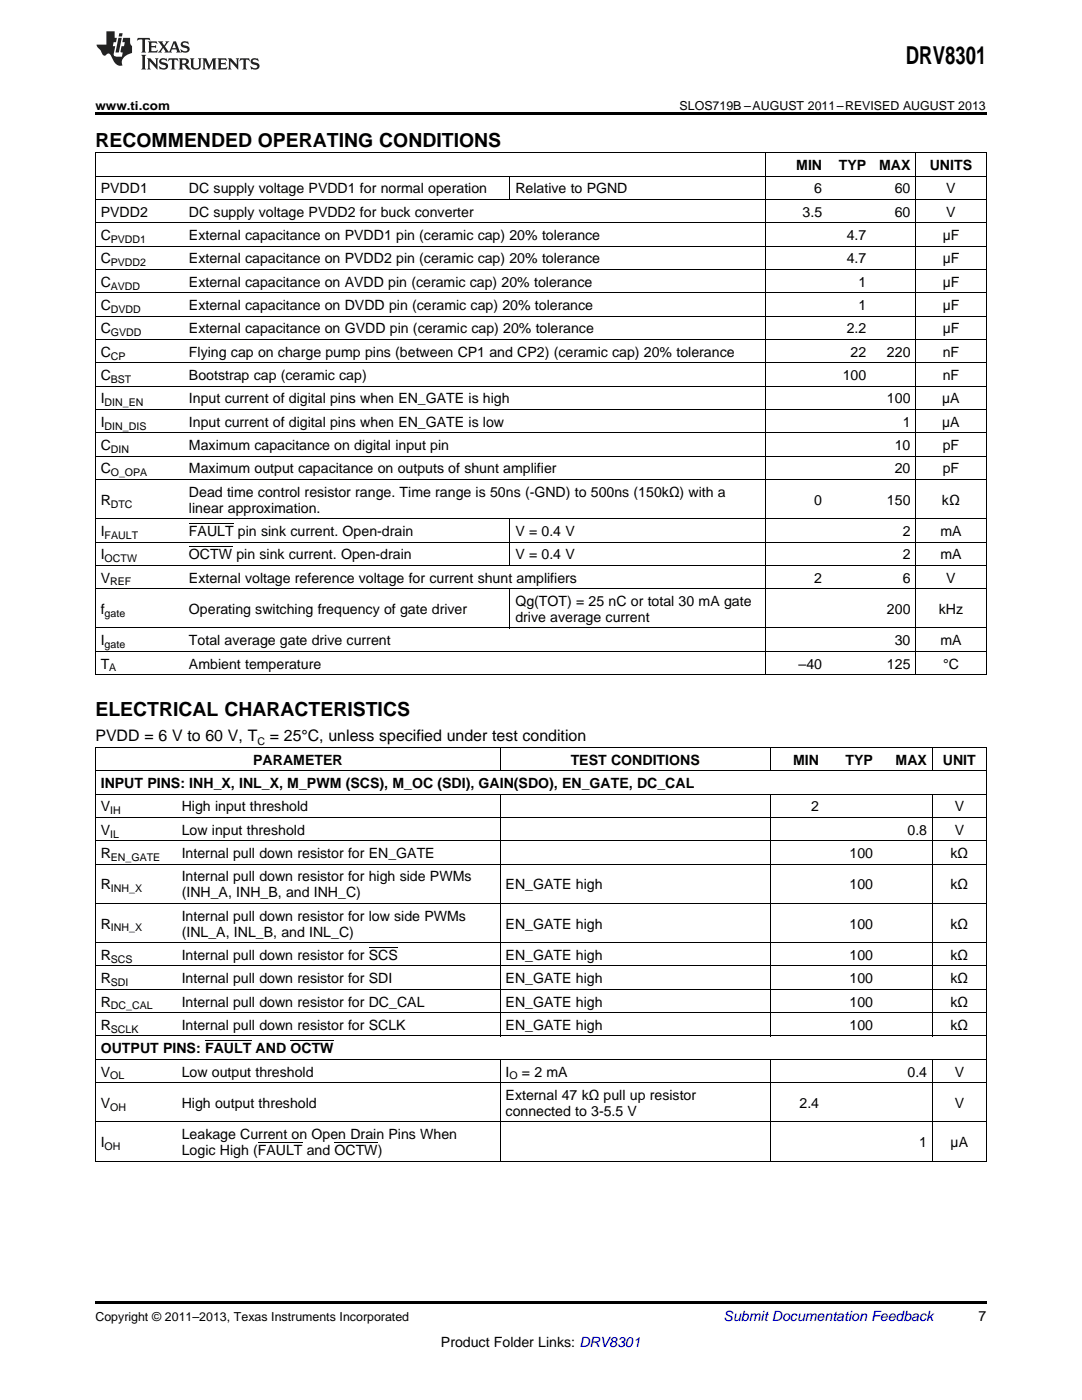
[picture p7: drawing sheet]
<svg xmlns="http://www.w3.org/2000/svg" width="216mm" height="279mm" viewBox="0 0 216 279" stroke-linecap="round" stroke-linejoin="round" font-family="sans-serif">
<defs><g id="words">
<text font-size="4.9" x="180.8" y="12.8">DRV8301</text>
<g font-size="3.9">
<text x="19" y="29.3">RECOMMENDED OPERATING CONDITIONS</text>
<text x="19" y="142.8">ELECTRICAL CHARACTERISTICS</text>
</g>
<g font-size="3.2">
<text x="19" y="148">PVDD = 6 V to 60 V, T</text>
<text x="53.8" y="148">= 25°C, unless specified under test condition</text>
</g>
<g font-size="2.8">
<text x="158.9" y="33.9">MIN</text>
<text x="167.4" y="33.9">TYP</text>
<text x="175.4" y="33.9">MAX</text>
<text x="185.5" y="33.9">UNITS</text>
<text x="20.1" y="38.6">PVDD1</text>
<text x="37.7" y="38.6">DC supply voltage PVDD1 for normal operation</text>
<text x="102.8" y="38.6">Relative to PGND</text>
<text x="162.5" y="38.6">6</text>
<text x="178.5" y="38.6">60</text>
<text x="188.8" y="38.6">V</text>
<text x="20.1" y="43.3">PVDD2</text>
<text x="20.1" y="47.9">C</text>
<text x="37.7" y="43.3">DC supply voltage PVDD2 for buck converter</text>
<text x="37.7" y="47.9">External capacitance on PVDD1 pin (ceramic cap) 20% tolerance</text>
<text x="160.2" y="43.3">3.5</text>
<text x="168.9" y="47.9">4.7</text>
<text x="178.5" y="43.3">60</text>
<text x="188.1" y="47.9">µF</text>
<text x="188.8" y="43.3">V</text>
<text x="20.1" y="52.6">C</text>
<text x="37.7" y="52.6">External capacitance on PVDD2 pin (ceramic cap) 20% tolerance</text>
<text x="168.9" y="52.6">4.7</text>
<text x="188.1" y="52.6">µF</text>
<text x="20.1" y="57.2">C</text>
<text x="37.7" y="57.2">External capacitance on AVDD pin (ceramic cap) 20% tolerance</text>
<text x="171.3" y="57.2">1</text>
<text x="188.1" y="57.2">µF</text>
<text x="20.1" y="61.9">C</text>
<text x="37.7" y="61.9">External capacitance on DVDD pin (ceramic cap) 20% tolerance</text>
<text x="171.3" y="61.9">1</text>
<text x="188.1" y="61.9">µF</text>
<text x="20.1" y="66.5">C</text>
<text x="20.1" y="71.2">C</text>
<text x="37.7" y="66.5">External capacitance on GVDD pin (ceramic cap) 20% tolerance</text>
<text x="37.7" y="71.2">Flying cap on charge pump pins (between CP1 and CP2) (ceramic cap) 20% tolerance</text>
<text x="168.9" y="66.5">2.2</text>
<text x="169.7" y="71.2">22</text>
<text x="177" y="71.2">220</text>
<text x="188.1" y="66.5">µF</text>
<text x="188.1" y="71.2">nF</text>
<text x="20.1" y="75.8">C</text>
<text x="37.7" y="75.8">Bootstrap cap (ceramic cap)</text>
<text x="168.2" y="75.8">100</text>
<text x="188.1" y="75.8">nF</text>
<text x="20.1" y="80.5">I</text>
<text x="37.7" y="80.5">Input current of digital pins when EN_GATE is high</text>
<text x="177" y="80.5">100</text>
<text x="188" y="80.5">µA</text>
<text x="20.1" y="85.2">I</text>
<text x="20.1" y="89.8">C</text>
<text x="37.7" y="85.2">Input current of digital pins when EN_GATE is low</text>
<text x="37.7" y="89.8">Maximum capacitance on digital input pin</text>
<text x="178.5" y="89.8">10</text>
<text x="180.1" y="85.2">1</text>
<text x="188" y="85.2">µA</text>
<text x="188.1" y="89.8">pF</text>
<text x="20.1" y="94.5">C</text>
<text x="37.7" y="94.5">Maximum output capacitance on outputs of shunt amplifier</text>
<text x="178.5" y="94.5">20</text>
<text x="188.1" y="94.5">pF</text>
<text x="20.1" y="100.7">R</text>
<text x="37.7" y="99.1">Dead time control resistor range. Time range is 50ns (-GND) to 500ns (150kΩ) with a</text>
<text x="162.5" y="100.7">0</text>
<text x="177" y="100.7">150</text>
<text x="188" y="100.7">kΩ</text>
<text x="20.1" y="107">I</text>
<text x="37.7" y="102.3">linear approximation.</text>
<text x="37.7" y="107">FAULT pin sink current. Open-drain</text>
<text x="102.8" y="107">V = 0.4 V</text>
<text x="180.1" y="107">2</text>
<text x="187.6" y="107">mA</text>
<text x="20.1" y="111.6">I</text>
<text x="37.7" y="111.6">OCTW pin sink current. Open-drain</text>
<text x="102.8" y="111.6">V = 0.4 V</text>
<text x="180.1" y="111.6">2</text>
<text x="187.6" y="111.6">mA</text>
<text x="20.1" y="116.3">V</text>
<text x="37.7" y="116.3">External voltage reference voltage for current shunt amplifiers</text>
<text x="162.5" y="116.3">2</text>
<text x="180.1" y="116.3">6</text>
<text x="188.8" y="116.3">V</text>
<text x="20.1" y="122.5">f</text>
<text x="37.7" y="122.5">Operating switching frequency of gate driver</text>
<text x="102.8" y="120.9">Qg(TOT) = 25 nC or total 30 mA gate</text>
<text x="102.8" y="124.1">drive average current</text>
<text x="177" y="122.5">200</text>
<text x="187.3" y="122.5">kHz</text>
<text x="20.1" y="128.8">I</text>
<text x="37.7" y="128.8">Total average gate drive current</text>
<text x="178.5" y="128.8">30</text>
<text x="187.6" y="128.8">mA</text>
<text x="20.1" y="133.4">T</text>
<text x="37.7" y="133.4">Ambient temperature</text>
<text x="159.3" y="133.4">–40</text>
<text x="177" y="133.4">125</text>
<text x="188.2" y="133.4">°C</text>
<text x="50.5" y="152.6">PARAMETER</text>
<text x="113.9" y="152.6">TEST CONDITIONS</text>
<text x="158.3" y="152.6">MIN</text>
<text x="168.7" y="152.6">TYP</text>
<text x="178.7" y="152.6">MAX</text>
<text x="188.1" y="152.6">UNIT</text>
<text x="20.1" y="157.3">INPUT PINS: INH_X, INL_X, M_PWM (SCS), M_OC (SDI), GAIN(SDO), EN_GATE, DC_CAL</text>
<text x="20.1" y="161.9">V</text>
<text x="36.3" y="161.9">High input threshold</text>
<text x="161.9" y="161.9">2</text>
<text x="190.5" y="161.9">V</text>
<text x="20.1" y="166.6">V</text>
<text x="36.3" y="166.6">Low input threshold</text>
<text x="181.1" y="166.6">0.8</text>
<text x="190.5" y="166.6">V</text>
<text x="20.1" y="171.2">R</text>
<text x="36.3" y="171.2">Internal pull down resistor for EN_GATE</text>
<text x="169.5" y="171.2">100</text>
<text x="189.7" y="171.2">kΩ</text>
<text x="20.1" y="177.5">R</text>
<text x="36.3" y="175.9">Internal pull down resistor for high side PWMs</text>
<text x="36.3" y="179.1">(INH_A, INH_B, and INH_C)</text>
<text x="100.9" y="177.5">EN_GATE high</text>
<text x="169.5" y="177.5">100</text>
<text x="189.7" y="177.5">kΩ</text>
<text x="20.1" y="185.3">R</text>
<text x="36.3" y="183.7">Internal pull down resistor for low side PWMs</text>
<text x="100.9" y="185.3">EN_GATE high</text>
<text x="169.5" y="185.3">100</text>
<text x="189.7" y="185.3">kΩ</text>
<text x="20.1" y="191.6">R</text>
<text x="36.3" y="186.9">(INL_A, INL_B, and INL_C)</text>
<text x="36.3" y="191.6">Internal pull down resistor for SCS</text>
<text x="100.9" y="191.6">EN_GATE high</text>
<text x="169.5" y="191.6">100</text>
<text x="189.7" y="191.6">kΩ</text>
<text x="20.1" y="196.2">R</text>
<text x="36.3" y="196.2">Internal pull down resistor for SDI</text>
<text x="100.9" y="196.2">EN_GATE high</text>
<text x="169.5" y="196.2">100</text>
<text x="189.7" y="196.2">kΩ</text>
<text x="20.1" y="200.9">R</text>
<text x="36.3" y="200.9">Internal pull down resistor for DC_CAL</text>
<text x="100.9" y="200.9">EN_GATE high</text>
<text x="169.5" y="200.9">100</text>
<text x="189.7" y="200.9">kΩ</text>
<text x="20.1" y="205.5">R</text>
<text x="36.3" y="205.5">Internal pull down resistor for SCLK</text>
<text x="100.9" y="205.5">EN_GATE high</text>
<text x="169.5" y="205.5">100</text>
<text x="189.7" y="205.5">kΩ</text>
<text x="20.1" y="210.2">OUTPUT PINS: FAULT AND OCTW</text>
<text x="20.1" y="214.8">V</text>
<text x="36.3" y="214.8">Low output threshold</text>
<text x="100.9" y="214.8">I</text>
<text x="104.1" y="214.8">= 2 mA</text>
<text x="181.1" y="214.8">0.4</text>
<text x="190.5" y="214.8">V</text>
<text x="20.1" y="221.1">V</text>
<text x="36.3" y="221.1">High output threshold</text>
<text x="100.9" y="219.5">External 47 kΩ pull up resistor</text>
<text x="159.5" y="221.1">2.4</text>
<text x="190.5" y="221.1">V</text>
<text x="36.3" y="227.3">Leakage Current on Open Drain Pins When</text>
<text x="100.9" y="222.7">connected to 3-5.5 V</text>
<text x="20.1" y="228.9">I</text>
<text x="36.3" y="230.5">Logic High (FAULT and OCTW)</text>
<text x="183.4" y="228.9">1</text>
<text x="189.7" y="228.9">µA</text>
<text x="195.3" y="263.6">7</text>
<text x="88" y="268.9">Product Folder Links: DRV8301</text>
</g>
<text font-size="2.8" fill="#0000c8" x="144.4" y="263.6">Submit Documentation Feedback</text>
<g font-size="2.5">
<text x="19" y="21.9">www.ti.com</text>
<text x="135.6" y="21.9">SLOS719B –AUGUST 2011–REVISED AUGUST 2013</text>
<text x="19" y="263.6">Copyright © 2011–2013, Texas Instruments Incorporated</text>
</g>
<g font-size="2.1">
<text x="22.1" y="48.5">PVDD1</text>
<text x="22.1" y="53.1">PVDD2</text>
<text x="22.1" y="57.8">AVDD</text>
<text x="22.1" y="62.4">DVDD</text>
<text x="22.1" y="67.1">GVDD</text>
<text x="22.1" y="71.8">CP</text>
<text x="22.1" y="76.4">BST</text>
<text x="20.9" y="81.1">DIN_EN</text>
<text x="20.9" y="85.7">DIN_DIS</text>
<text x="22.1" y="90.4">DIN</text>
<text x="22.1" y="95">O_OPA</text>
<text x="22.1" y="101.3">DTC</text>
<text x="20.9" y="107.5">FAULT</text>
<text x="20.9" y="112.2">OCTW</text>
<text x="22" y="116.8">REF</text>
<text x="20.9" y="123.1">gate</text>
<text x="20.9" y="129.3">gate</text>
<text x="21.8" y="134">A</text>
<text x="51.4" y="148.6">C</text>
<text x="22" y="162.5">IH</text>
<text x="22" y="167.1">IL</text>
<text x="22.1" y="171.8">EN_GATE</text>
<text x="22.1" y="178">INH_X</text>
<text x="22.1" y="185.9">INH_X</text>
<text x="22.1" y="192.1">SCS</text>
<text x="22.1" y="196.8">SDI</text>
<text x="22.1" y="201.4">DC_CAL</text>
<text x="22.1" y="206.1">SCLK</text>
<text x="22" y="215.4">OL</text>
<text x="101.7" y="215.4">O</text>
<text x="22" y="221.7">OH</text>
<text x="20.9" y="229.5">OH</text>
</g>
</g></defs>
<path d="M19 22.5h177.8v.5h-177.8zM19 259.7h177.8v.5h-177.8z" fill="#000"/>
<g fill="none" stroke="#000" stroke-width=".2">
<path d="M19 39.8h177.8M19 35.2h177.8M19 30.5h177.8M19.1 30.6v104.1M101.7 35.2v4.7M152.8 30.6v104.1M182.7 30.6v104.1M196.8 30.6v104.1M19 58.4h177.8M19 53.8h177.8M19 49.1h177.8M19 44.5h177.8"/>
<path d="M19 77.1h177.8M19 72.4h177.8M19 67.8h177.8M19 63.1h177.8M19 95.7h177.8M19 91h177.8M19 86.4h177.8M19 81.7h177.8M19 117.5h177.8M19 112.8h177.8M19 108.2h177.8M19 103.5h177.8"/>
<path d="M101.7 103.6v9.3M101.7 117.5v7.9M19 134.6h177.8M19 130h177.8M19 125.3h177.8M19 158.5h177.8M19 153.8h177.8M19 149.2h177.8M19.1 149.2v82.6M99.8 149.2v4.7M99.8 158.5v48.3M153.7 149.2v4.7"/>
<path d="M153.7 158.5v48.3M186 149.2v4.7M186 158.5v48.3M196.8 149.2v82.6M19 172.5h177.8M19 167.8h177.8M19 163.1h177.8M19 197.4h177.8M19 192.8h177.8M19 188.1h177.8M19 180.3h177.8M19 216.1h177.8"/>
<path d="M19 211.4h177.8M19 206.7h177.8M19 202.1h177.8M99.8 211.5v20.3M153.7 211.5v20.3M186 211.5v20.3M19 231.7h177.8M19 223.9h177.8"/>
</g>
<g fill="#231f20">
<path d="M27.5 7.6l-.1 .5 .4-.2h.6v.1v2.1l-.2 .4h1l-.3-.4v-2.1l.1-.1h.5l.5 .2-.2-.5zM29.5 8.3l.2 .3v1.5l-.2 .4h1.8l.2-.6a1.04 1.04 0 0 1-1.3 .2v-.7h.6l.3 .2v-.6l-.3 .2h-.6v-.6l.8-.1 .4 .3-.2-.5zM31.5 8.3l.9 1.1-.9 1.1h.8l-.2-.2 .5-.7 .4 .7-.2 .2h1.5l-.1-.2 .1-.4h.9l.1 .4-.2 .2h1l-.3-.3-.7-1.9h-.5l-.9 2-.8-1 .9-1h-.8l.1 .3-.3 .5-.4-.6 .2-.2zM34.7 8.6l.4 1h-.7zM36.3 8.4a.63 .63 0 0 0-.2 .7 .63 .63 0 0 0 .6 .4l.6 .2 .1 .2a.75 .75 0 0 1-.7 .4 .75 .75 0 0 1-.6-.5l.1 .7 .1-.1a1.11 1.11 0 0 0 1.5-.6 1.13 1.13 0 0 0-1.2-.8l-.1-.4a1.04 1.04 0 0 1 1.2 .2l-.2-.5-.1 .1-.5-.2zM28.2 10.9l.2 .4v2.2l-.2 .4h1l-.3-.4v-2.2l.3-.4zM29.3 11.6l.3 .4v1.5l-.3 .4h.8l-.2-.4v-1.3l1.5 1.7v-1.9l.2-.4h-.7l.2 .4v.9l-1.1-1.3zM32 11.8a.62 .62 0 0 0-.2 .7 .62 .62 0 0 0 .6 .4l.6 .1 .1 .3a.76 .76 0 0 1-.7 .3 .76 .76 0 0 1-.6-.4l.1 .7 .1-.1a1.11 1.11 0 0 0 1.5-.6 1.13 1.13 0 0 0-1.2-.8l-.1-.4a1.04 1.04 0 0 1 1.2 .2l-.2-.6-.1 .1-.5-.1zM33.7 11.6l-.2 .6a.61 .61 0 0 1 .8-.3v1.6l-.2 .4h.9l-.2-.4v-1.6a.63 .63 0 0 1 .8 .3l-.2-.6zM35.6 11.6l.3 .4v1.5l-.3 .4h1l-.2-.2v-.8l.5 .2a.76 .76 0 0 0 1.2 .7l-1-1a.58 .58 0 0 0 .6-.5 .58 .58 0 0 0-.5-.6zM36.4 11.9h.1a.45 .45 0 0 1 .5 .1 .45 .45 0 0 1 .1 .5l-.7 .2zM37.9 11.6l.2 .2a2.17 2.17 0 0 0 .3 1.9 .99 .99 0 0 0 1.6-.6v-1.1l.2-.4h-.7l.2 .2a1.92 1.92 0 0 1-.2 1.8 .6 .6 0 0 1-.9-.5v-1.1l.2-.4zM40.4 11.6l.2 .4v1.5l-.2 .4h.7l-.2-.4v-1.4l.8 1.8 .8-1.8v1.4l-.2 .4h.9l-.2-.4v-1.5l.2-.4h-.8l-.6 1.5-.6-1.5zM43.4 11.6l.2 .4v1.5l-.2 .4h1.8l.2-.6a1.04 1.04 0 0 1-1.3 .1v-.6h.5l.4 .2v-.6l-.4 .2h-.5v-.7h.8l.3 .3-.1-.6zM45.5 11.6l.2 .4v1.5l-.2 .4h.7l-.2-.4v-1.3l1.5 1.7v-1.9l.2-.4h-.7l.2 .4v.9l-1.1-1.3zM47.9 11.6l-.1 .6a.61 .61 0 0 1 .8-.3v1.6l-.3 .4h1l-.3-.4 .1-1.6a.63 .63 0 0 1 .7 .3l-.1-.6zM50.2 11.8a.62 .62 0 0 0-.2 .7 .62 .62 0 0 0 .6 .4l.6 .1 .2 .3a.76 .76 0 0 1-.8 .3 .76 .76 0 0 1-.6-.4l.1 .7 .2-.1a1.11 1.11 0 0 0 1.5-.6 1.13 1.13 0 0 0-1.3-.8l-.1-.4a1.04 1.04 0 0 1 1.2 .2l-.1-.6-.2 .1-.5-.1z"/>
<path d="M21.2 6.3v2.6h-1.9l.1 .4 .7 .9a.91 .91 0 0 0 1 .8 .56 .56 0 0 1 .5-.3 .56 .56 0 0 1 .5 .3l.4 .8a1.53 1.53 0 0 0 1.9 1.2 1.54 1.54 0 0 1 1-2.1l.9-.3v-1.4a1.52 1.52 0 0 1-.3-1.6h-1.4l-.2 .8h.5l-.2 .8h-.4l-.2 1v.2l.4 .1-.2 .8a1.93 1.93 0 0 1-1.6-.3l.3-1.8h-.5l.2-.8h.4l.2-.8h-.4v-1.3zM23.6 7.6l-.6 2.9h.7l.6-2.9zM23.8 6.6l-.1 .7h.6l.2-.7z"/>
</g>
<path d="M37.7 109.1h8.6M37.7 104.5h8.9M73.6 189.1h5.8M40.9 207.7h9.3M58 207.7h8.6M51.4 228h9M66.7 228h8.7" fill="none" stroke="#000" stroke-width=".2"/>
<use href="#words"/>
</svg>
